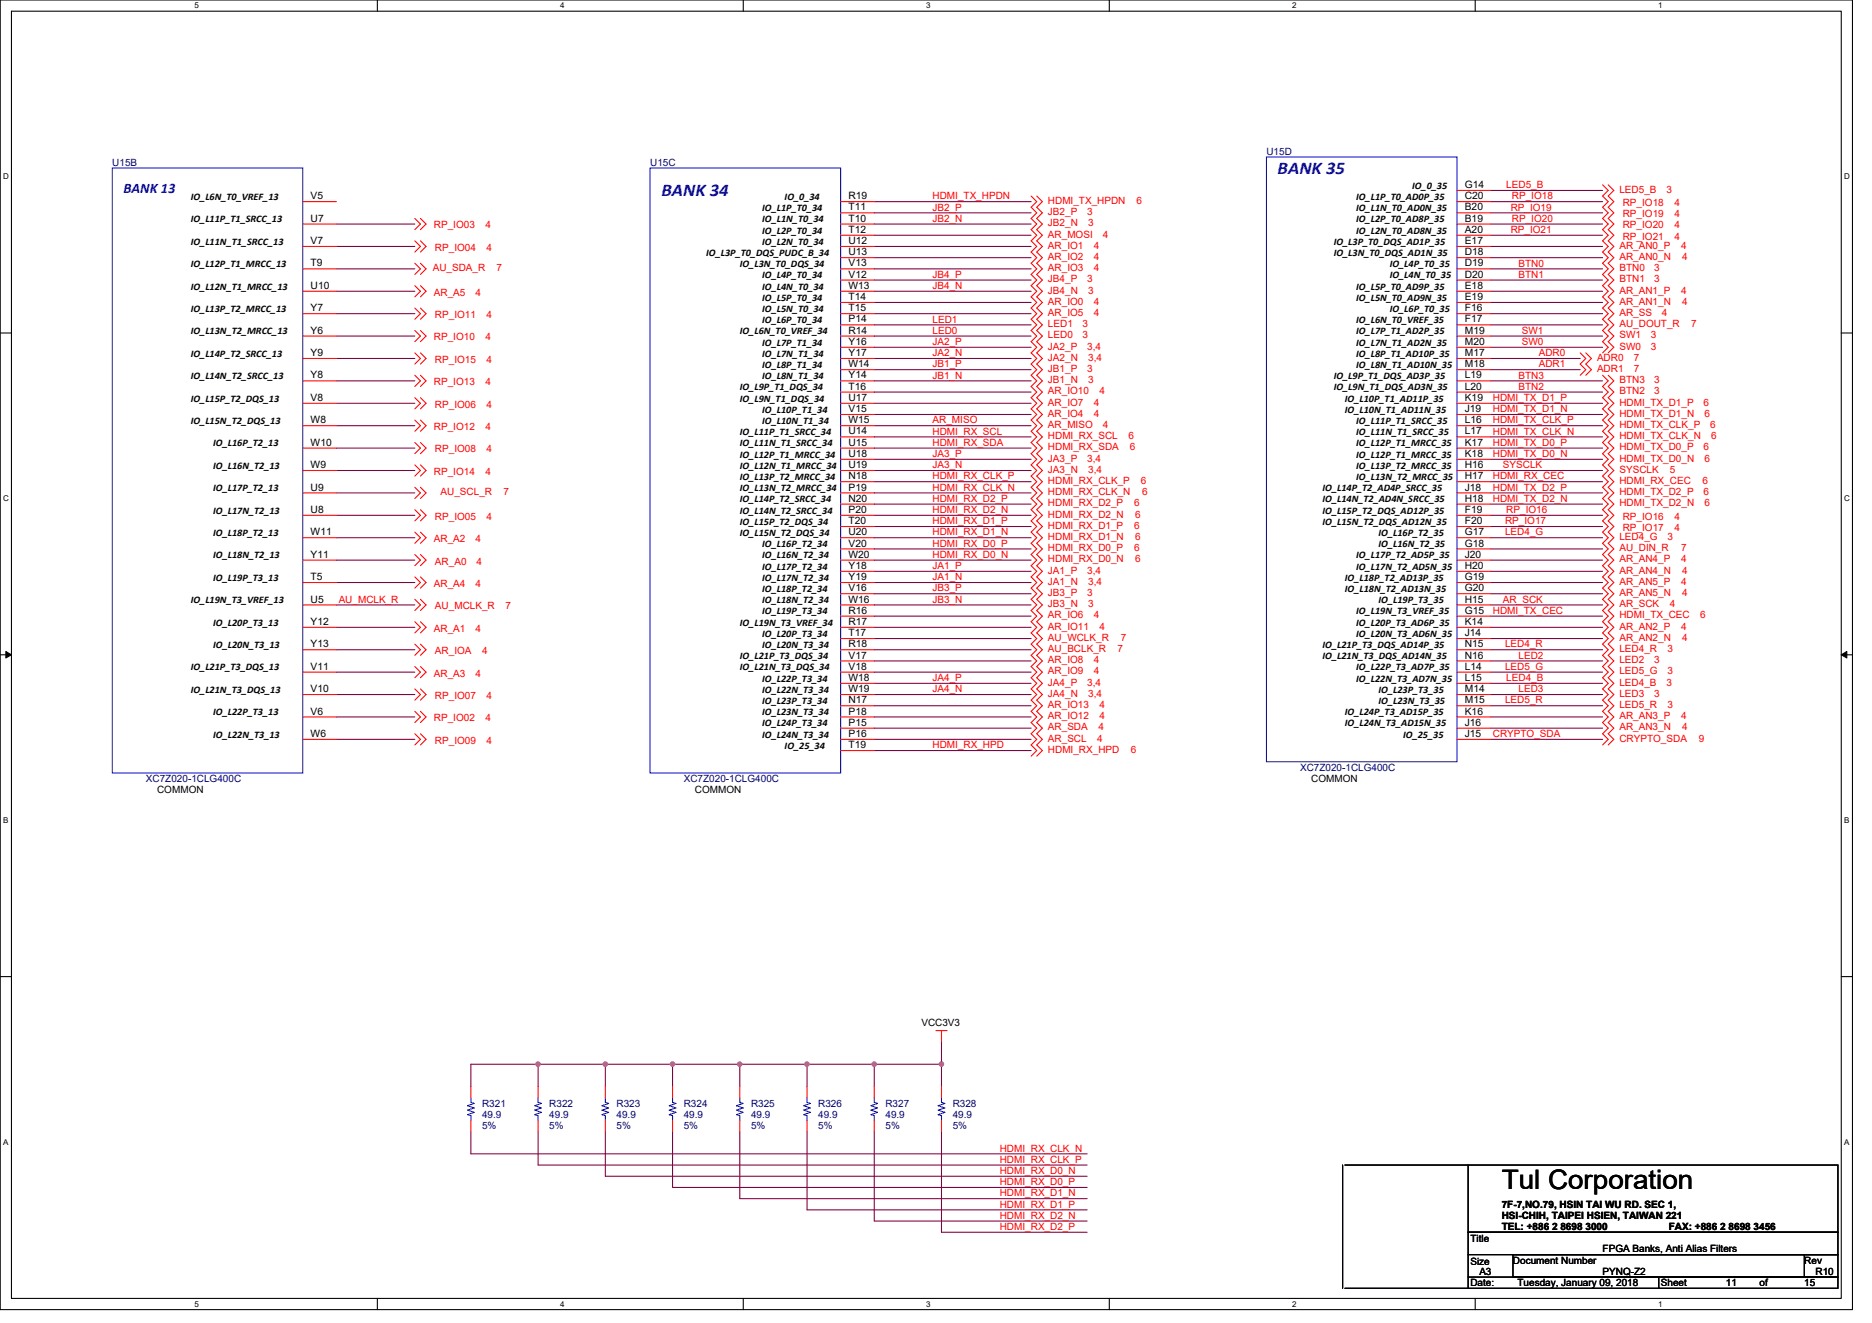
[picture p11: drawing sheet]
<svg xmlns="http://www.w3.org/2000/svg" width="297mm" height="210mm" viewBox="0 0 297 210" stroke-linecap="round" stroke-linejoin="round" font-family="sans-serif">
<defs><g id="words">
<text font-size="4.3" x="238.3" y="188.7">Tul Corporation</text>
<g font-size="2.8" fill="#00f">
<text x="202.7" y="27.6">BANK 35</text>
<text x="104.9" y="31.2">BANK 34</text>
</g>
<text font-size="2.3" fill="#00f" x="19.6" y="30.6">BANK 13</text>
<g font-size="1.6" fill="#000080">
<text x="17.8" y="26.3">U15B</text>
<text x="103.2" y="26.3">U15C</text>
<text x="201" y="24.5">U15D</text>
<text x="23.2" y="124.1">XC7Z020-1CLG400C</text>
<text x="108.5" y="124.1">XC7Z020-1CLG400C</text>
<text x="206.3" y="122.3">XC7Z020-1CLG400C</text>
<text x="76.5" y="175.7">R321</text>
<text x="76.5" y="177.4">49.9</text>
<text x="76.5" y="179.2">5%</text>
<text x="87.2" y="175.7">R322</text>
<text x="87.2" y="177.4">49.9</text>
<text x="87.2" y="179.2">5%</text>
<text x="97.8" y="175.7">R323</text>
<text x="97.8" y="177.4">49.9</text>
<text x="97.8" y="179.2">5%</text>
<text x="108.5" y="175.7">R324</text>
<text x="108.5" y="177.4">49.9</text>
<text x="108.5" y="179.2">5%</text>
<text x="119.2" y="175.7">R325</text>
<text x="119.2" y="177.4">49.9</text>
<text x="119.2" y="179.2">5%</text>
<text x="129.8" y="175.7">R326</text>
<text x="129.8" y="177.4">49.9</text>
<text x="129.8" y="179.2">5%</text>
<text x="140.5" y="175.7">R327</text>
<text x="140.5" y="177.4">49.9</text>
<text x="140.5" y="179.2">5%</text>
<text x="151.2" y="175.7">R328</text>
<text x="151.2" y="177.4">49.9</text>
<text x="151.2" y="179.2">5%</text>
</g>
<g font-size="1.6">
<text x="224.1" y="30">IO_0_35</text>
<text x="232.4" y="29.8">G14</text>
<text x="30.3" y="31.7">IO_L6N_T0_VREF_13</text>
<text x="30.3" y="35.3">IO_L11P_T1_SRCC_13</text>
<text x="49.3" y="31.6">V5</text>
<text x="49.3" y="35.2">U7</text>
<text x="120.9" y="33.5">IO_L1P_T0_34</text>
<text x="120.9" y="35.3">IO_L1N_T0_34</text>
<text x="124.5" y="31.7">IO_0_34</text>
<text x="134.6" y="31.6">R19</text>
<text x="134.6" y="33.4">T11</text>
<text x="134.6" y="35.2">T10</text>
<text x="215.2" y="31.7">IO_L1P_T0_AD0P_35</text>
<text x="215.2" y="33.5">IO_L1N_T0_AD0N_35</text>
<text x="215.2" y="35.3">IO_L2P_T0_AD8P_35</text>
<text x="232.4" y="31.6">C20</text>
<text x="232.4" y="33.4">B20</text>
<text x="232.4" y="35.2">B19</text>
<text x="30.3" y="38.8">IO_L11N_T1_SRCC_13</text>
<text x="49.3" y="38.7">V7</text>
<text x="112.1" y="40.6">IO_L3P_T0_DQS_PUDC_B_34</text>
<text x="120.9" y="37.1">IO_L2P_T0_34</text>
<text x="120.9" y="38.8">IO_L2N_T0_34</text>
<text x="134.6" y="37">T12</text>
<text x="134.6" y="38.7">U12</text>
<text x="134.6" y="40.5">U13</text>
<text x="211.6" y="38.8">IO_L3P_T0_DQS_AD1P_35</text>
<text x="211.6" y="40.6">IO_L3N_T0_DQS_AD1N_35</text>
<text x="215.2" y="37.1">IO_L2N_T0_AD8N_35</text>
<text x="232.4" y="37">A20</text>
<text x="232.4" y="38.7">E17</text>
<text x="232.4" y="40.5">D18</text>
<text x="30.3" y="42.4">IO_L12P_T1_MRCC_13</text>
<text x="30.3" y="46">IO_L12N_T1_MRCC_13</text>
<text x="49.3" y="42.3">T9</text>
<text x="49.3" y="45.8">U10</text>
<text x="117.4" y="42.4">IO_L3N_T0_DQS_34</text>
<text x="120.9" y="44.2">IO_L4P_T0_34</text>
<text x="120.9" y="46">IO_L4N_T0_34</text>
<text x="120.9" y="47.7">IO_L5P_T0_34</text>
<text x="134.6" y="42.3">V13</text>
<text x="134.6" y="44.1">V12</text>
<text x="134.6" y="45.8">W13</text>
<text x="134.6" y="47.6">T14</text>
<text x="215.2" y="46">IO_L5P_T0_AD9P_35</text>
<text x="215.2" y="47.7">IO_L5N_T0_AD9N_35</text>
<text x="220.5" y="42.4">IO_L4P_T0_35</text>
<text x="220.5" y="44.2">IO_L4N_T0_35</text>
<text x="232.4" y="42.3">D19</text>
<text x="232.4" y="44.1">D20</text>
<text x="232.4" y="45.8">E18</text>
<text x="232.4" y="47.6">E19</text>
<text x="30.3" y="49.5">IO_L13P_T2_MRCC_13</text>
<text x="30.3" y="53.1">IO_L13N_T2_MRCC_13</text>
<text x="49.3" y="49.4">Y7</text>
<text x="49.3" y="53">Y6</text>
<text x="117.4" y="53.1">IO_L6N_T0_VREF_34</text>
<text x="120.9" y="49.5">IO_L5N_T0_34</text>
<text x="120.9" y="51.3">IO_L6P_T0_34</text>
<text x="134.6" y="49.4">T15</text>
<text x="134.6" y="51.2">P14</text>
<text x="134.6" y="53">R14</text>
<text x="215.2" y="51.3">IO_L6N_T0_VREF_35</text>
<text x="215.2" y="53.1">IO_L7P_T1_AD2P_35</text>
<text x="220.5" y="49.5">IO_L6P_T0_35</text>
<text x="232.4" y="49.4">F16</text>
<text x="232.4" y="51.2">F17</text>
<text x="232.4" y="53">M19</text>
<text x="30.3" y="56.6">IO_L14P_T2_SRCC_13</text>
<text x="49.3" y="56.5">Y9</text>
<text x="120.9" y="54.8">IO_L7P_T1_34</text>
<text x="120.9" y="56.6">IO_L7N_T1_34</text>
<text x="120.9" y="58.4">IO_L8P_T1_34</text>
<text x="134.6" y="54.7">Y16</text>
<text x="134.6" y="56.5">Y17</text>
<text x="134.6" y="58.3">W14</text>
<text x="215.2" y="54.8">IO_L7N_T1_AD2N_35</text>
<text x="215.2" y="56.6">IO_L8P_T1_AD10P_35</text>
<text x="215.2" y="58.4">IO_L8N_T1_AD10N_35</text>
<text x="232.4" y="54.7">M20</text>
<text x="232.4" y="56.5">M17</text>
<text x="232.4" y="58.3">M18</text>
<text x="30.3" y="60.2">IO_L14N_T2_SRCC_13</text>
<text x="30.3" y="63.7">IO_L15P_T2_DQS_13</text>
<text x="49.3" y="60.1">Y8</text>
<text x="49.3" y="63.6">V8</text>
<text x="117.4" y="62">IO_L9P_T1_DQS_34</text>
<text x="117.4" y="63.7">IO_L9N_T1_DQS_34</text>
<text x="120.9" y="60.2">IO_L8N_T1_34</text>
<text x="120.9" y="65.5">IO_L10P_T1_34</text>
<text x="134.6" y="60.1">Y14</text>
<text x="134.6" y="61.8">T16</text>
<text x="134.6" y="63.6">U17</text>
<text x="134.6" y="65.4">V15</text>
<text x="211.6" y="60.2">IO_L9P_T1_DQS_AD3P_35</text>
<text x="211.6" y="62">IO_L9N_T1_DQS_AD3N_35</text>
<text x="213.4" y="63.7">IO_L10P_T1_AD11P_35</text>
<text x="213.4" y="65.5">IO_L10N_T1_AD11N_35</text>
<text x="232.4" y="60.1">L19</text>
<text x="232.4" y="61.8">L20</text>
<text x="232.4" y="63.6">K19</text>
<text x="232.4" y="65.4">J19</text>
<text x="30.3" y="67.3">IO_L15N_T2_DQS_13</text>
<text x="33.8" y="70.8">IO_L16P_T2_13</text>
<text x="49.3" y="67.2">W8</text>
<text x="49.3" y="70.7">W10</text>
<text x="117.4" y="69.1">IO_L11P_T1_SRCC_34</text>
<text x="117.4" y="70.8">IO_L11N_T1_SRCC_34</text>
<text x="120.9" y="67.3">IO_L10N_T1_34</text>
<text x="134.6" y="67.2">W15</text>
<text x="134.6" y="69">U14</text>
<text x="134.6" y="70.7">U15</text>
<text x="215.2" y="67.3">IO_L11P_T1_SRCC_35</text>
<text x="215.2" y="69.1">IO_L11N_T1_SRCC_35</text>
<text x="215.2" y="70.8">IO_L12P_T1_MRCC_35</text>
<text x="232.4" y="67.2">L16</text>
<text x="232.4" y="69">L17</text>
<text x="232.4" y="70.7">K17</text>
<text x="33.8" y="74.4">IO_L16N_T2_13</text>
<text x="33.8" y="78">IO_L17P_T2_13</text>
<text x="49.3" y="74.3">W9</text>
<text x="49.3" y="77.9">U9</text>
<text x="117.4" y="72.6">IO_L12P_T1_MRCC_34</text>
<text x="117.4" y="74.4">IO_L12N_T1_MRCC_34</text>
<text x="117.4" y="76.2">IO_L13P_T2_MRCC_34</text>
<text x="117.4" y="78">IO_L13N_T2_MRCC_34</text>
<text x="134.6" y="72.5">U18</text>
<text x="134.6" y="74.3">U19</text>
<text x="134.6" y="76.1">N18</text>
<text x="134.6" y="77.9">P19</text>
<text x="209.8" y="78">IO_L14P_T2_AD4P_SRCC_35</text>
<text x="215.2" y="72.6">IO_L12P_T1_MRCC_35</text>
<text x="215.2" y="74.4">IO_L13P_T2_MRCC_35</text>
<text x="215.2" y="76.2">IO_L13N_T2_MRCC_35</text>
<text x="232.4" y="72.5">K18</text>
<text x="232.4" y="74.3">H16</text>
<text x="232.4" y="76.1">H17</text>
<text x="232.4" y="77.9">J18</text>
<text x="33.8" y="81.5">IO_L17N_T2_13</text>
<text x="49.3" y="81.4">U8</text>
<text x="117.4" y="79.7">IO_L14P_T2_SRCC_34</text>
<text x="117.4" y="81.5">IO_L14N_T2_SRCC_34</text>
<text x="117.4" y="83.3">IO_L15P_T2_DQS_34</text>
<text x="134.6" y="79.6">N20</text>
<text x="134.6" y="81.4">P20</text>
<text x="134.6" y="83.2">T20</text>
<text x="209.8" y="79.7">IO_L14N_T2_AD4N_SRCC_35</text>
<text x="209.8" y="81.5">IO_L15P_T2_DQS_AD12P_35</text>
<text x="209.8" y="83.3">IO_L15N_T2_DQS_AD12N_35</text>
<text x="232.4" y="79.6">H18</text>
<text x="232.4" y="81.4">F19</text>
<text x="232.4" y="83.2">F20</text>
<text x="33.8" y="85.1">IO_L18P_T2_13</text>
<text x="33.8" y="88.6">IO_L18N_T2_13</text>
<text x="49.3" y="85">W11</text>
<text x="49.3" y="88.5">Y11</text>
<text x="117.4" y="85.1">IO_L15N_T2_DQS_34</text>
<text x="120.9" y="86.8">IO_L16P_T2_34</text>
<text x="120.9" y="88.6">IO_L16N_T2_34</text>
<text x="134.6" y="85">U20</text>
<text x="134.6" y="86.7">V20</text>
<text x="134.6" y="88.5">W20</text>
<text x="215.2" y="88.6">IO_L17P_T2_AD5P_35</text>
<text x="218.7" y="85.1">IO_L16P_T2_35</text>
<text x="218.7" y="86.8">IO_L16N_T2_35</text>
<text x="232.4" y="85">G17</text>
<text x="232.4" y="86.7">G18</text>
<text x="232.4" y="88.5">J20</text>
<text x="30.3" y="95.7">IO_L19N_T3_VREF_13</text>
<text x="33.8" y="92.2">IO_L19P_T3_13</text>
<text x="49.3" y="92.1">T5</text>
<text x="49.3" y="95.6">U5</text>
<text x="120.9" y="90.4">IO_L17P_T2_34</text>
<text x="120.9" y="92.2">IO_L17N_T2_34</text>
<text x="120.9" y="94">IO_L18P_T2_34</text>
<text x="120.9" y="95.7">IO_L18N_T2_34</text>
<text x="134.6" y="90.3">Y18</text>
<text x="134.6" y="92.1">Y19</text>
<text x="134.6" y="93.9">V16</text>
<text x="134.6" y="95.6">W16</text>
<text x="213.4" y="92.2">IO_L18P_T2_AD13P_35</text>
<text x="213.4" y="94">IO_L18N_T2_AD13N_35</text>
<text x="215.2" y="90.4">IO_L17N_T2_AD5N_35</text>
<text x="218.7" y="95.7">IO_L19P_T3_35</text>
<text x="232.4" y="90.3">H20</text>
<text x="232.4" y="92.1">G19</text>
<text x="232.4" y="93.9">G20</text>
<text x="232.4" y="95.6">H15</text>
<text x="33.8" y="99.3">IO_L20P_T3_13</text>
<text x="49.3" y="99.2">Y12</text>
<text x="117.4" y="99.3">IO_L19N_T3_VREF_34</text>
<text x="120.9" y="97.5">IO_L19P_T3_34</text>
<text x="120.9" y="101.1">IO_L20P_T3_34</text>
<text x="134.6" y="97.4">R16</text>
<text x="134.6" y="99.2">R17</text>
<text x="134.6" y="101">T17</text>
<text x="215.2" y="97.5">IO_L19N_T3_VREF_35</text>
<text x="215.2" y="99.3">IO_L20P_T3_AD6P_35</text>
<text x="215.2" y="101.1">IO_L20N_T3_AD6N_35</text>
<text x="232.4" y="97.4">G15</text>
<text x="232.4" y="99.2">K14</text>
<text x="232.4" y="101">J14</text>
<text x="30.3" y="106.4">IO_L21P_T3_DQS_13</text>
<text x="33.8" y="102.8">IO_L20N_T3_13</text>
<text x="49.3" y="102.7">Y13</text>
<text x="49.3" y="106.3">V11</text>
<text x="117.4" y="104.6">IO_L21P_T3_DQS_34</text>
<text x="117.4" y="106.4">IO_L21N_T3_DQS_34</text>
<text x="120.9" y="102.8">IO_L20N_T3_34</text>
<text x="134.6" y="102.7">R18</text>
<text x="134.6" y="104.5">V17</text>
<text x="134.6" y="106.3">V18</text>
<text x="209.8" y="102.8">IO_L21P_T3_DQS_AD14P_35</text>
<text x="209.8" y="104.6">IO_L21N_T3_DQS_AD14N_35</text>
<text x="215.2" y="106.4">IO_L22P_T3_AD7P_35</text>
<text x="232.4" y="102.7">N15</text>
<text x="232.4" y="104.5">N16</text>
<text x="232.4" y="106.3">L14</text>
<text x="30.3" y="110">IO_L21N_T3_DQS_13</text>
<text x="33.8" y="113.5">IO_L22P_T3_13</text>
<text x="49.3" y="109.9">V10</text>
<text x="49.3" y="113.4">V6</text>
<text x="120.9" y="108.2">IO_L22P_T3_34</text>
<text x="120.9" y="110">IO_L22N_T3_34</text>
<text x="120.9" y="111.7">IO_L23P_T3_34</text>
<text x="120.9" y="113.5">IO_L23N_T3_34</text>
<text x="134.6" y="108.1">W18</text>
<text x="134.6" y="109.9">W19</text>
<text x="134.6" y="111.6">N17</text>
<text x="134.6" y="113.4">P18</text>
<text x="213.4" y="113.5">IO_L24P_T3_AD15P_35</text>
<text x="215.2" y="108.2">IO_L22N_T3_AD7N_35</text>
<text x="218.7" y="110">IO_L23P_T3_35</text>
<text x="218.7" y="111.7">IO_L23N_T3_35</text>
<text x="232.4" y="108.1">L15</text>
<text x="232.4" y="109.9">M14</text>
<text x="232.4" y="111.6">M15</text>
<text x="232.4" y="113.4">K16</text>
<text x="33.8" y="117.1">IO_L22N_T3_13</text>
<text x="49.3" y="117">W6</text>
<text x="120.9" y="115.3">IO_L24P_T3_34</text>
<text x="120.9" y="117.1">IO_L24N_T3_34</text>
<text x="124.5" y="118.9">IO_25_34</text>
<text x="134.6" y="115.2">P15</text>
<text x="134.6" y="117">P16</text>
<text x="134.6" y="118.7">T19</text>
<text x="213.4" y="115.3">IO_L24N_T3_AD15N_35</text>
<text x="222.6" y="117.1">IO_25_35</text>
<text x="232.4" y="115.2">J16</text>
<text x="232.4" y="117">J15</text>
<text x="24.9" y="125.9">COMMON</text>
<text x="110.3" y="125.9">COMMON</text>
<text x="208.1" y="124.1">COMMON</text>
<text x="146.2" y="162.9">VCC3V3</text>
<text x="238.3" y="191.7">7F-7,NO.79, HSIN TAI WU RD. SEC 1,</text>
<text x="233.3" y="197.2">Title</text>
<text x="238.3" y="193.5">HSI-CHIH, TAIPEI HSIEN, TAIWAN 221</text>
<text x="238.3" y="195.3">TEL: +886 2 8698 3000</text>
<text x="264.8" y="195.3">FAX: +886 2 8698 3456</text>
<text x="233.3" y="200.7">Size</text>
<text x="234.7" y="202.3">A3</text>
<text x="240.1" y="200.6">Document Number</text>
<text x="254.3" y="202.3">PYNQ-Z2</text>
<text x="254.3" y="198.8">FPGA Banks, Anti Alias Filters</text>
<text x="286.3" y="200.6">Rev</text>
<text x="288.1" y="202.3">R10</text>
<text x="233.3" y="204.1">Date:</text>
<text x="240.8" y="204.1">Tuesday, January 09, 2018</text>
<text x="263.5" y="204.1">Sheet</text>
<text x="273.9" y="204.1">11</text>
<text x="279.2" y="204.1">of</text>
<text x="286.3" y="204.1">15</text>
</g>
<g font-size="1.6" fill="#f00">
<text x="239" y="29.9">LED5_B</text>
<text x="148" y="31.6">HDMI_TX_HPDN</text>
<text x="148" y="33.4">JB2_P</text>
<text x="148" y="35.2">JB2_N</text>
<text x="166.3" y="32.4">HDMI_TX_HPDN</text>
<text x="166.3" y="34.1">JB2_P</text>
<text x="166.3" y="35.9">JB2_N</text>
<text x="172.5" y="34.1">3</text>
<text x="172.7" y="35.9">3</text>
<text x="180.3" y="32.4">6</text>
<text x="239.7" y="33.4">RP_IO19</text>
<text x="239.9" y="31.6">RP_IO18</text>
<text x="239.9" y="35.2">RP_IO20</text>
<text x="257" y="30.6">LED5_B</text>
<text x="257.5" y="32.7">RP_IO18</text>
<text x="257.5" y="34.5">RP_IO19</text>
<text x="264.4" y="30.6">3</text>
<text x="265.7" y="32.7">4</text>
<text x="265.7" y="34.5">4</text>
<text x="68.9" y="36.3">RP_IO03</text>
<text x="69" y="39.8">RP_IO04</text>
<text x="77" y="36.3">4</text>
<text x="77.2" y="39.8">4</text>
<text x="166.3" y="37.7">AR_MOSI</text>
<text x="166.3" y="39.5">AR_IO1</text>
<text x="166.3" y="41.3">AR_IO2</text>
<text x="173.6" y="39.5">4</text>
<text x="173.6" y="41.3">4</text>
<text x="175" y="37.7">4</text>
<text x="239.7" y="37">RP_IO21</text>
<text x="257" y="39.5">AR_AN0_P</text>
<text x="257" y="41.3">AR_AN0_N</text>
<text x="257.5" y="36.3">RP_IO20</text>
<text x="257.5" y="38">RP_IO21</text>
<text x="265.7" y="36.3">4</text>
<text x="265.7" y="38">4</text>
<text x="266.7" y="39.5">4</text>
<text x="266.9" y="41.3">4</text>
<text x="68.7" y="43">AU_SDA_R</text>
<text x="68.9" y="46.9">AR_A5</text>
<text x="75.4" y="46.9">4</text>
<text x="78.8" y="43">7</text>
<text x="148" y="44.1">JB4_P</text>
<text x="148" y="45.9">JB4_N</text>
<text x="166.3" y="43">AR_IO3</text>
<text x="166.3" y="44.8">JB4_P</text>
<text x="166.3" y="46.6">JB4_N</text>
<text x="172.5" y="44.8">3</text>
<text x="172.7" y="46.6">3</text>
<text x="173.6" y="43">4</text>
<text x="241" y="42.3">BTN0</text>
<text x="241" y="44.1">BTN1</text>
<text x="257" y="43">BTN0</text>
<text x="257" y="44.8">BTN1</text>
<text x="257" y="46.6">AR_AN1_P</text>
<text x="262.5" y="43">3</text>
<text x="262.5" y="44.8">3</text>
<text x="266.7" y="46.6">4</text>
<text x="69" y="50.5">RP_IO11</text>
<text x="77.2" y="50.5">4</text>
<text x="148" y="51.2">LED1</text>
<text x="148" y="53">LED0</text>
<text x="166.3" y="48.4">AR_IO0</text>
<text x="166.3" y="50.1">AR_IO5</text>
<text x="166.3" y="51.9">LED1</text>
<text x="166.3" y="53.7">LED0</text>
<text x="171.8" y="51.9">3</text>
<text x="171.8" y="53.7">3</text>
<text x="173.6" y="48.4">4</text>
<text x="173.6" y="50.1">4</text>
<text x="241.5" y="53">SW1</text>
<text x="257" y="48.4">AR_AN1_N</text>
<text x="257" y="50.1">AR_SS</text>
<text x="257" y="51.9">AU_DOUT_R</text>
<text x="257" y="53.7">SW1</text>
<text x="261.9" y="53.7">3</text>
<text x="263.7" y="50.1">4</text>
<text x="266.9" y="48.4">4</text>
<text x="268.3" y="51.9">7</text>
<text x="68.9" y="54">RP_IO10</text>
<text x="69" y="57.6">RP_IO15</text>
<text x="77" y="54">4</text>
<text x="77.2" y="57.6">4</text>
<text x="148" y="54.8">JA2_P</text>
<text x="148" y="56.5">JA2_N</text>
<text x="148" y="58.3">JB1_P</text>
<text x="166.3" y="55.5">JA2_P</text>
<text x="166.3" y="57.3">JA2_N</text>
<text x="166.3" y="59">JB1_P</text>
<text x="172.5" y="55.5">3,4</text>
<text x="172.5" y="59">3</text>
<text x="172.7" y="57.3">3,4</text>
<text x="241.5" y="54.8">SW0</text>
<text x="244.2" y="56.5">ADR0</text>
<text x="244.2" y="58.3">ADR1</text>
<text x="253.4" y="57.3">ADR0</text>
<text x="253.4" y="59">ADR1</text>
<text x="257" y="55.5">SW0</text>
<text x="259.3" y="57.3">7</text>
<text x="259.3" y="59">7</text>
<text x="261.9" y="55.5">3</text>
<text x="68.9" y="61.2">RP_IO13</text>
<text x="69" y="64.7">RP_IO06</text>
<text x="77" y="61.2">4</text>
<text x="77.2" y="64.7">4</text>
<text x="148" y="60.1">JB1_N</text>
<text x="166.3" y="60.8">JB1_N</text>
<text x="166.3" y="62.6">AR_IO10</text>
<text x="166.3" y="64.4">AR_IO7</text>
<text x="172.7" y="60.8">3</text>
<text x="173.6" y="64.4">4</text>
<text x="174.5" y="62.6">4</text>
<text x="236.9" y="63.6">HDMI_TX_D1_P</text>
<text x="236.9" y="65.4">HDMI_TX_D1_N</text>
<text x="241" y="60.1">BTN3</text>
<text x="241" y="61.9">BTN2</text>
<text x="257" y="60.8">BTN3</text>
<text x="257" y="62.6">BTN2</text>
<text x="257" y="64.4">HDMI_TX_D1_P</text>
<text x="262.5" y="60.8">3</text>
<text x="262.5" y="62.6">3</text>
<text x="270.3" y="64.4">6</text>
<text x="68.9" y="68.3">RP_IO12</text>
<text x="69" y="71.8">RP_IO08</text>
<text x="77" y="68.3">4</text>
<text x="77.2" y="71.8">4</text>
<text x="148" y="67.2">AR_MISO</text>
<text x="148" y="69">HDMI_RX_SCL</text>
<text x="148" y="70.8">HDMI_RX_SDA</text>
<text x="166.3" y="66.1">AR_IO4</text>
<text x="166.3" y="67.9">AR_MISO</text>
<text x="166.3" y="69.7">HDMI_RX_SCL</text>
<text x="166.3" y="71.5">HDMI_RX_SDA</text>
<text x="173.6" y="66.1">4</text>
<text x="175" y="67.9">4</text>
<text x="179.1" y="69.7">6</text>
<text x="179.3" y="71.5">6</text>
<text x="236.9" y="67.2">HDMI_TX_CLK_P</text>
<text x="236.9" y="69">HDMI_TX_CLK_N</text>
<text x="236.9" y="70.8">HDMI_TX_D0_P</text>
<text x="257" y="66.1">HDMI_TX_D1_N</text>
<text x="257" y="67.9">HDMI_TX_CLK_P</text>
<text x="257" y="69.7">HDMI_TX_CLK_N</text>
<text x="257" y="71.5">HDMI_TX_D0_P</text>
<text x="270.3" y="71.5">6</text>
<text x="270.5" y="66.1">6</text>
<text x="271.4" y="67.9">6</text>
<text x="271.5" y="69.7">6</text>
<text x="68.9" y="75.4">RP_IO14</text>
<text x="77" y="75.4">4</text>
<text x="148" y="72.5">JA3_P</text>
<text x="148" y="74.3">JA3_N</text>
<text x="148" y="76.1">HDMI_RX_CLK_P</text>
<text x="148" y="77.9">HDMI_RX_CLK_N</text>
<text x="166.3" y="73.3">JA3_P</text>
<text x="166.3" y="75">JA3_N</text>
<text x="166.3" y="76.8">HDMI_RX_CLK_P</text>
<text x="172.5" y="73.3">3,4</text>
<text x="172.7" y="75">3,4</text>
<text x="181" y="76.8">6</text>
<text x="236.9" y="72.5">HDMI_TX_D0_N</text>
<text x="236.9" y="76.1">HDMI_RX_CEC</text>
<text x="236.9" y="77.9">HDMI_TX_D2_P</text>
<text x="238.5" y="74.3">SYSCLK</text>
<text x="257" y="73.3">HDMI_TX_D0_N</text>
<text x="257" y="75">SYSCLK</text>
<text x="257" y="76.8">HDMI_RX_CEC</text>
<text x="265" y="75">5</text>
<text x="270.1" y="76.8">6</text>
<text x="270.5" y="73.3">6</text>
<text x="69" y="82.5">RP_IO05</text>
<text x="69.9" y="78.6">AU_SCL_R</text>
<text x="77.2" y="82.5">4</text>
<text x="79.9" y="78.6">7</text>
<text x="148" y="79.7">HDMI_RX_D2_P</text>
<text x="148" y="81.4">HDMI_RX_D2_N</text>
<text x="148" y="83.2">HDMI_RX_D1_P</text>
<text x="166.3" y="78.6">HDMI_RX_CLK_N</text>
<text x="166.3" y="80.4">HDMI_RX_D2_P</text>
<text x="166.3" y="82.1">HDMI_RX_D2_N</text>
<text x="166.3" y="83.9">HDMI_RX_D1_P</text>
<text x="180" y="80.4">6</text>
<text x="180" y="83.9">6</text>
<text x="180.1" y="82.1">6</text>
<text x="181.2" y="78.6">6</text>
<text x="236.9" y="79.7">HDMI_TX_D2_N</text>
<text x="238.8" y="83.2">RP_IO17</text>
<text x="239" y="81.4">RP_IO16</text>
<text x="257" y="78.6">HDMI_TX_D2_P</text>
<text x="257" y="80.4">HDMI_TX_D2_N</text>
<text x="257.5" y="82.5">RP_IO16</text>
<text x="265.7" y="82.5">4</text>
<text x="270.3" y="78.6">6</text>
<text x="270.5" y="80.4">6</text>
<text x="68.9" y="86">AR_A2</text>
<text x="69" y="89.6">AR_A0</text>
<text x="75.4" y="86">4</text>
<text x="75.6" y="89.6">4</text>
<text x="148" y="85">HDMI_RX_D1_N</text>
<text x="148" y="86.8">HDMI_RX_D0_P</text>
<text x="148" y="88.5">HDMI_RX_D0_N</text>
<text x="166.3" y="85.7">HDMI_RX_D1_N</text>
<text x="166.3" y="87.5">HDMI_RX_D0_P</text>
<text x="166.3" y="89.3">HDMI_RX_D0_N</text>
<text x="180" y="87.5">6</text>
<text x="180.1" y="85.7">6</text>
<text x="180.1" y="89.3">6</text>
<text x="238.8" y="85">LED4_G</text>
<text x="257" y="85.7">LED4_G</text>
<text x="257" y="87.5">AU_DIN_R</text>
<text x="257" y="89.3">AR_AN4_P</text>
<text x="257.5" y="84.3">RP_IO17</text>
<text x="264.6" y="85.7">3</text>
<text x="265.7" y="84.3">4</text>
<text x="266.7" y="87.5">7</text>
<text x="266.7" y="89.3">4</text>
<text x="53.7" y="95.7">AU_MCLK_R</text>
<text x="68.9" y="93.2">AR_A4</text>
<text x="75.4" y="93.2">4</text>
<text x="148" y="90.3">JA1_P</text>
<text x="148" y="92.1">JA1_N</text>
<text x="148" y="93.9">JB3_P</text>
<text x="148" y="95.7">JB3_N</text>
<text x="166.3" y="91">JA1_P</text>
<text x="166.3" y="92.8">JA1_N</text>
<text x="166.3" y="94.6">JB3_P</text>
<text x="172.5" y="91">3,4</text>
<text x="172.5" y="94.6">3</text>
<text x="172.7" y="92.8">3,4</text>
<text x="238.5" y="95.7">AR_SCK</text>
<text x="257" y="91">AR_AN4_N</text>
<text x="257" y="92.8">AR_AN5_P</text>
<text x="257" y="94.6">AR_AN5_N</text>
<text x="266.7" y="92.8">4</text>
<text x="266.9" y="91">4</text>
<text x="266.9" y="94.6">4</text>
<text x="68.9" y="100.3">AR_A1</text>
<text x="69" y="96.7">AU_MCLK_R</text>
<text x="75.4" y="100.3">4</text>
<text x="80.2" y="96.7">7</text>
<text x="166.3" y="96.4">JB3_N</text>
<text x="166.3" y="98.1">AR_IO6</text>
<text x="166.3" y="99.9">AR_IO11</text>
<text x="166.3" y="101.7">AU_WCLK_R</text>
<text x="172.7" y="96.4">3</text>
<text x="173.6" y="98.1">4</text>
<text x="174.5" y="99.9">4</text>
<text x="177.8" y="101.7">7</text>
<text x="236.9" y="97.4">HDMI_TX_CEC</text>
<text x="257" y="96.4">AR_SCK</text>
<text x="257" y="98.1">HDMI_TX_CEC</text>
<text x="257" y="99.9">AR_AN2_P</text>
<text x="257" y="101.7">AR_AN2_N</text>
<text x="265" y="96.4">4</text>
<text x="266.7" y="99.9">4</text>
<text x="266.9" y="101.7">4</text>
<text x="269.8" y="98.1">6</text>
<text x="68.9" y="107.4">AR_A3</text>
<text x="69" y="103.8">AR_IOA</text>
<text x="75.4" y="107.4">4</text>
<text x="76.5" y="103.8">4</text>
<text x="166.3" y="103.5">AU_BCLK_R</text>
<text x="166.3" y="105.3">AR_IO8</text>
<text x="166.3" y="107">AR_IO9</text>
<text x="173.6" y="105.3">4</text>
<text x="173.6" y="107">4</text>
<text x="177.3" y="103.5">7</text>
<text x="238.8" y="102.8">LED4_R</text>
<text x="238.8" y="106.3">LED5_G</text>
<text x="241" y="104.5">LED2</text>
<text x="257" y="103.5">LED4_R</text>
<text x="257" y="105.3">LED2</text>
<text x="257" y="107">LED5_G</text>
<text x="262.5" y="105.3">3</text>
<text x="264.6" y="103.5">3</text>
<text x="264.6" y="107">3</text>
<text x="69" y="110.9">RP_IO07</text>
<text x="77.2" y="110.9">4</text>
<text x="148" y="108.1">JA4_P</text>
<text x="148" y="109.9">JA4_N</text>
<text x="166.3" y="108.8">JA4_P</text>
<text x="166.3" y="110.6">JA4_N</text>
<text x="166.3" y="112.4">AR_IO13</text>
<text x="172.5" y="108.8">3,4</text>
<text x="172.7" y="110.6">3,4</text>
<text x="174.5" y="112.4">4</text>
<text x="238.8" y="111.7">LED5_R</text>
<text x="239" y="108.1">LED4_B</text>
<text x="241" y="109.9">LED3</text>
<text x="257" y="108.8">LED4_B</text>
<text x="257" y="110.6">LED3</text>
<text x="257" y="112.4">LED5_R</text>
<text x="262.5" y="110.6">3</text>
<text x="264.4" y="108.8">3</text>
<text x="264.6" y="112.4">3</text>
<text x="68.9" y="114.5">RP_IO02</text>
<text x="69" y="118">RP_IO09</text>
<text x="77" y="114.5">4</text>
<text x="77.2" y="118">4</text>
<text x="148" y="118.8">HDMI_RX_HPD</text>
<text x="166.3" y="114.2">AR_IO12</text>
<text x="166.3" y="115.9">AR_SDA</text>
<text x="166.3" y="117.7">AR_SCL</text>
<text x="166.3" y="119.5">HDMI_RX_HPD</text>
<text x="174.1" y="117.7">4</text>
<text x="174.3" y="115.9">4</text>
<text x="174.5" y="114.2">4</text>
<text x="179.4" y="119.5">6</text>
<text x="236.9" y="117">CRYPTO_SDA</text>
<text x="257" y="114.2">AR_AN3_P</text>
<text x="257" y="115.9">AR_AN3_N</text>
<text x="257" y="117.7">CRYPTO_SDA</text>
<text x="266.7" y="114.2">4</text>
<text x="266.9" y="115.9">4</text>
<text x="269.6" y="117.7">9</text>
<text x="158.6" y="182.8">HDMI_RX_CLK_N</text>
<text x="158.6" y="184.6">HDMI_RX_CLK_P</text>
<text x="158.6" y="186.3">HDMI_RX_D0_N</text>
<text x="158.6" y="188.1">HDMI_RX_D0_P</text>
<text x="158.6" y="189.9">HDMI_RX_D1_N</text>
<text x="158.6" y="191.7">HDMI_RX_D1_P</text>
<text x="158.6" y="193.4">HDMI_RX_D2_N</text>
<text x="158.6" y="195.2">HDMI_RX_D2_P</text>
</g>
<g font-size="1.3">
<text x="30.8" y="1.3">5</text>
<text x="88.9" y="1.3">4</text>
<text x="147" y="1.3">3</text>
<text x="205" y="1.3">2</text>
<text x="263.1" y="1.3">1</text>
<text x=".5" y="28.4">D</text>
<text x="292.6" y="28.4">D</text>
<text x=".5" y="79.5">C</text>
<text x="292.6" y="79.5">C</text>
<text x=".5" y="130.6">B</text>
<text x="292.6" y="130.6">B</text>
<text x=".5" y="181.7">A</text>
<text x="292.6" y="181.7">A</text>
<text x="30.8" y="207.4">5</text>
<text x="88.9" y="207.4">4</text>
<text x="147" y="207.4">3</text>
<text x="205" y="207.4">2</text>
<text x="263.1" y="207.4">1</text>
</g>
</g></defs>
<path d="M0 0h293.9v207.9h-293.9zM1.8 1.8h290.4v204.3h-290.4z" fill="none" stroke="#000" stroke-width=".17"/>
<g fill="#fff">
<path d="M30.8 .2h.7v1.4h-.7z"/>
<path d="M30.8 206.3h.7v1.4h-.7z"/>
</g>
<path d="M59.9 0v1.8M59.9 206.1v1.8" fill="none" stroke="#000" stroke-width=".17"/>
<g fill="#fff">
<path d="M88.9 .2h.7v1.4h-.7z"/>
<path d="M88.9 206.3h.7v1.4h-.7z"/>
</g>
<path d="M117.9 0v1.8M117.9 206.1v1.8" fill="none" stroke="#000" stroke-width=".17"/>
<g fill="#fff">
<path d="M147 .2h.7v1.4h-.7z"/>
<path d="M147 206.3h.7v1.4h-.7z"/>
</g>
<path d="M176 0v1.8M176 206.1v1.8" fill="none" stroke="#000" stroke-width=".17"/>
<g fill="#fff">
<path d="M205 .2h.7v1.4h-.7z"/>
<path d="M205 206.3h.7v1.4h-.7z"/>
</g>
<path d="M234.1 0v1.8M234.1 206.1v1.8" fill="none" stroke="#000" stroke-width=".17"/>
<g fill="#fff">
<path d="M263.1 .2h.7v1.4h-.7z"/>
<path d="M263.1 206.3h.7v1.4h-.7z"/>
<path d="M.5 27.3h.9v1.4h-.9z"/>
<path d="M292.6 27.3h.9v1.4h-.9z"/>
<path d="M.5 78.4h.9v1.4h-.9z"/>
<path d="M292.6 78.4h.9v1.4h-.9z"/>
</g>
<path d="M0 52.9h1.8M292.2 52.9h1.7" fill="none" stroke="#000" stroke-width=".17"/>
<g fill="#fff">
<path d="M.5 129.5h.8v1.4h-.8z"/>
<path d="M292.6 129.5h.9v1.4h-.9z"/>
</g>
<path d="M0 103.9h1.8M292.2 103.9h1.7" fill="none" stroke="#000" stroke-width=".17"/>
<path d="M.9 103.4l.9 .5-.9 .5zM292.2 103.9l.8-.5v1z" fill="#000" stroke="#000" stroke-width=".16"/>
<g fill="#fff">
<path d="M.5 180.5h.8v1.4h-.8z"/>
<path d="M292.6 180.5h.9v1.4h-.9z"/>
</g>
<path d="M0 155h1.8M292.2 155h1.7M213 184.9v19.6M213.4 184.9h19.6M233 184.9h58.6v10.7h-58.6zM233 195.6h58.6v3.5h-58.6zM233 199.1v3.6M240.1 199.1h51.5v3.6h-51.5zM286.3 199.1v3.6M213.4 204.5h19.6M233 202.7h30.2v1.8h-30.2zM263.2 202.7h28.4v1.8h-28.4z" fill="none" stroke="#000" stroke-width=".17"/>
<g fill="none" stroke="#800040" stroke-width=".17">
<path d="M53.4 35.6h12.4M53.4 39.1h12.4M138.7 32h24.9M138.7 33.8h24.9M138.7 35.6h24.9M138.7 37.3h24.9M138.7 39.1h24.9M236.5 30.2h17.8M236.5 32h17.8M236.5 33.8h17.8M236.5 35.6h17.8M236.5 37.3h17.8"/>
<path d="M236.5 39.1h17.8M53.4 42.7h12.4M53.4 46.2h12.4M53.4 49.8h12.4M53.4 53.3h12.4M53.4 56.9h12.4M138.7 40.9h24.9M138.7 42.7h24.9M138.7 44.4h24.9M138.7 46.2h24.9M138.7 48h24.9M138.7 49.8h24.9"/>
<path d="M138.7 51.6h24.9M138.7 53.3h24.9M138.7 55.1h24.9M138.7 56.9h24.9M138.7 58.7h24.9M236.5 56.9h14.2M236.5 58.7h14.2M236.5 40.9h17.8M236.5 42.7h17.8M236.5 44.4h17.8M236.5 46.2h17.8M236.5 48h17.8"/>
<path d="M236.5 49.8h17.8M236.5 51.6h17.8M236.5 53.3h17.8M236.5 55.1h17.8M53.4 78.2h12.4M53.4 60.5h12.4M53.4 64h12.4M53.4 67.6h12.4M53.4 71.1h12.4M53.4 74.7h12.4M138.7 60.5h24.9M138.7 62.2h24.9"/>
<path d="M138.7 64h24.9M138.7 65.8h24.9M138.7 67.6h24.9M138.7 69.3h24.9M138.7 71.1h24.9M138.7 72.9h24.9M138.7 74.7h24.9M138.7 76.5h24.9M138.7 78.2h24.9M236.5 60.5h17.8M236.5 62.2h17.8M236.5 64h17.8"/>
<path d="M236.5 65.8h17.8M236.5 67.6h17.8M236.5 69.3h17.8M236.5 71.1h17.8M236.5 72.9h17.8M236.5 74.7h17.8M236.5 76.5h17.8M236.5 78.2h17.8M53.4 81.8h12.4M53.4 85.3h12.4M53.4 88.9h12.4M53.4 92.5h12.4"/>
<path d="M53.4 96h12.4M53.4 99.6h12.4M138.7 80h24.9M138.7 81.8h24.9M138.7 83.6h24.9M138.7 85.3h24.9M138.7 87.1h24.9M138.7 88.9h24.9M138.7 90.7h24.9M138.7 92.5h24.9M138.7 94.2h24.9M138.7 96h24.9"/>
<path d="M138.7 97.8h24.9M138.7 99.6h24.9M236.5 80h17.8M236.5 81.8h17.8M236.5 83.6h17.8M236.5 85.3h17.8M236.5 87.1h17.8M236.5 88.9h17.8M236.5 90.7h17.8M236.5 92.5h17.8M236.5 94.2h17.8M236.5 96h17.8"/>
<path d="M236.5 97.8h17.8M236.5 99.6h17.8M53.4 103.1h12.4M53.4 106.7h12.4M53.4 110.2h12.4M53.4 113.8h12.4M53.4 117.3h12.4M138.7 101.3h24.9M138.7 103.1h24.9M138.7 104.9h24.9M138.7 106.7h24.9M138.7 108.5h24.9"/>
<path d="M138.7 110.2h24.9M138.7 112h24.9M138.7 113.8h24.9M138.7 115.6h24.9M138.7 117.3h24.9M138.7 119.1h24.9M236.5 101.3h17.8M236.5 103.1h17.8M236.5 104.9h17.8M236.5 106.7h17.8M236.5 108.5h17.8M236.5 110.2h17.8"/>
<path d="M236.5 112h17.8M236.5 113.8h17.8M236.5 115.6h17.8M236.5 117.3h17.8M74.7 179.6v3.5h97.8M85.4 168.9h-10.7v3.6M85.4 168.9h10.7M85.4 168.9v3.6M85.4 179.6v5.3h87.1M96.1 168.9h10.6M96.1 168.9v3.6M96.1 179.6v7.1h76.4"/>
<path d="M106.7 168.9h10.7M106.7 168.9v3.6M106.7 179.6v8.9h65.8M117.4 168.9h10.7M117.4 168.9v3.6M117.4 179.6v10.6h55.1M128.1 168.9h10.6M128.1 168.9v3.6M128.1 179.6v12.4h44.4M138.7 168.9v3.6M138.7 179.6v14.2h33.8M138.7 168.9h10.7"/>
<path d="M149.4 165.4v7.1M149.4 179.6v16h23.1"/>
</g>
<g fill="#f0f" stroke="#f0f" stroke-width=".17">
<circle cx="85.4" cy="168.9" r=".35"/>
<circle cx="117.4" cy="168.9" r=".35"/>
<circle cx="106.7" cy="168.9" r=".35"/>
<circle cx="128" cy="168.9" r=".35"/>
<circle cx="149.4" cy="168.9" r=".35"/>
<circle cx="138.7" cy="168.9" r=".35"/>
<circle cx="96" cy="168.9" r=".35"/>
</g>
<g fill="none" stroke="#f00" stroke-width=".17">
<path d="M48 32h5.4M48 35.6h5.4M48 39.1h5.4M65.8 34.7l.9 .9-.9 .8M65.8 38.2l.9 .9-.9 .9M66.7 34.7l.9 .9-.9 .8M66.7 38.2l.9 .9-.9 .9M133.4 32h5.3M133.4 33.8h5.3M133.4 35.6h5.3M133.4 37.3h5.3M133.4 39.1h5.3"/>
<path d="M163.6 31.1l.9 .9-.9 .9 .9 .9-.9 .9 .9 .9-.9 .8 .9 .9-.9 .9 .9 .9-.9 .9 .9 .9-.9 .9 .9 .9-.9 .9 .9 .8-.9 .9 .9 .9-.9 .9 .9 .9-.9 .9 .9 .9-.9 .9 .9 .9-.9 .9 .9 .8-.9 .9 .9 .9-.9 .9 .9 .9-.9 .9 .9 .9-.9 .9 .9 .9-.9 .8 .9 .9-.9 .9 .9 .9-.9 .9 .9 .9-.9 .9 .9 .9-.9 .9 .9 .8-.9 .9 .9 .9-.9 .9 .9 .9-.9 .9 .9 .9-.9 .9 .9 .9-.9 .8 .9 .9-.9 .9 .9 .9-.9 .9 .9 .9-.9 .9 .9 .9-.9 .9 .9 .8-.9 .9 .9 .9-.9 .9 .9 .9-.9 .9 .9 .9-.9 .9 .9 .9-.9 .8 .9 .9-.9 .9 .9 .9-.9 .9 .9 .9-.9 .9 .9 .9-.9 .9 .9 .8-.9 .9 .9 .9-.9 .9 .9 .9-.9 .9 .9 .9-.9 .9 .9 .9-.9 .8 .9 .9-.9 .9 .9 .9-.9 .9 .9 .9-.9 .9 .9 .9-.9 .9 .9 .8-.9 .9 .9 .9-.9 .9M164.5 31.1l.9 .9-.9 .9 .9 .9-.9 .9 .9 .9-.9 .8 .9 .9-.9 .9 .9 .9-.9 .9 .9 .9-.9 .9 .9 .9-.9 .9 .9 .8-.9 .9 .9 .9-.9 .9 .9 .9-.9 .9 .9 .9-.9 .9 .9 .9-.9 .9 .9 .8-.9 .9 .9 .9-.9 .9 .9 .9-.9 .9 .9 .9-.9 .9 .9 .9-.9 .8 .9 .9-.9 .9 .9 .9-.9 .9 .9 .9-.9 .9 .9 .9-.9 .9 .9 .8-.9 .9 .9 .9-.9 .9 .9 .9-.9 .9 .9 .9-.9 .9 .9 .9-.9 .8 .9 .9-.9 .9 .9 .9-.9 .9 .9 .9-.9 .9 .9 .9-.9 .9 .9 .8-.9 .9 .9 .9-.9 .9 .9 .9-.9 .9 .9 .9-.9 .9 .9 .9-.9 .8 .9 .9-.9 .9 .9 .9-.9 .9 .9 .9-.9 .9 .9 .9-.9 .9 .9 .8-.9 .9 .9 .9-.9 .9 .9 .9-.9 .9 .9 .9-.9 .9 .9 .9-.9 .8 .9 .9-.9 .9 .9 .9-.9 .9 .9 .9-.9 .9 .9 .9-.9 .9 .9 .8-.9 .9 .9 .9-.9 .9M231.2 30.2h5.3M231.2 32h5.3M231.2 33.8h5.3M231.2 35.6h5.3M231.2 37.3h5.3M231.2 39.1h5.3M254.3 29.3l.9 .9-.9 .9 .9 .9-.9 .9 .9 .9-.9 .9 .9 .9-.9 .8 .9 .9-.9 .9 .9 .9-.9 .9 .9 .9-.9 .9 .9 .9-.9 .9 .9 .8-.9 .9 .9 .9-.9 .9 .9 .9-.9 .9 .9 .9-.9 .9 .9 .9-.9 .9 .9 .8-.9 .9 .9 .9-.9 .9M255.2 29.3l.9 .9-.9 .9 .9 .9-.9 .9 .9 .9-.9 .9 .9 .9-.9 .8 .9 .9-.9 .9 .9 .9-.9 .9 .9 .9-.9 .9 .9 .9-.9 .9 .9 .8-.9 .9 .9 .9-.9 .9 .9 .9-.9 .9 .9 .9-.9 .9 .9 .9-.9 .9 .9 .8-.9 .9 .9 .9-.9 .9M48 42.7h5.4M48 46.2h5.4"/>
<path d="M48 49.8h5.4M48 53.3h5.4M48 56.9h5.4M65.8 41.8l.9 .9-.9 .9M65.8 48.9l.9 .9-.9 .9M65.8 45.3l.9 .9-.9 .9M65.8 59.6l.9 .9-.9 .8M65.8 56l.9 .9-.9 .9M65.8 52.5l.9 .8-.9 .9M66.7 41.8l.9 .9-.9 .9M66.7 48.9l.9 .9-.9 .9M66.7 45.3l.9 .9-.9 .9"/>
<path d="M66.7 59.6l.9 .9-.9 .8M66.7 56l.9 .9-.9 .9M66.7 52.5l.9 .8-.9 .9M133.4 40.9h5.3M133.4 42.7h5.3M133.4 44.4h5.3M133.4 46.2h5.3M133.4 48h5.3M133.4 49.8h5.3M133.4 51.6h5.3M133.4 53.3h5.3M133.4 55.1h5.3"/>
<path d="M133.4 56.9h5.3M133.4 58.7h5.3M231.2 40.9h5.3M231.2 42.7h5.3M231.2 44.4h5.3M231.2 46.2h5.3M231.2 48h5.3M231.2 49.8h5.3M231.2 51.6h5.3M231.2 53.3h5.3M231.2 55.1h5.3M231.2 56.9h5.3"/>
<path d="M231.2 58.7h5.3M250.7 56l.9 .9-.9 .9 .9 .9-.9 .9M251.6 56l.9 .9-.9 .9 .9 .9-.9 .9M254.3 59.6l.9 .9-.9 .8 .9 .9-.9 .9 .9 .9-.9 .9 .9 .9-.9 .9 .9 .9-.9 .9 .9 .8-.9 .9 .9 .9-.9 .9 .9 .9-.9 .9 .9 .9-.9 .9 .9 .9-.9 .8 .9 .9-.9 .9 .9 .9-.9 .9 .9 .9-.9 .9 .9 .9-.9 .9 .9 .8-.9 .9 .9 .9-.9 .9 .9 .9-.9 .9 .9 .9-.9 .9 .9 .9-.9 .8 .9 .9-.9 .9 .9 .9-.9 .9 .9 .9-.9 .9 .9 .9-.9 .9 .9 .8-.9 .9 .9 .9-.9 .9 .9 .9-.9 .9 .9 .9-.9 .9 .9 .9-.9 .8 .9 .9-.9 .9 .9 .9-.9 .9 .9 .9-.9 .9 .9 .9-.9 .9 .9 .8-.9 .9M255.2 59.6l.9 .9-.9 .8 .9 .9-.9 .9 .9 .9-.9 .9 .9 .9-.9 .9 .9 .9-.9 .9 .9 .8-.9 .9 .9 .9-.9 .9 .9 .9-.9 .9 .9 .9-.9 .9 .9 .9-.9 .8 .9 .9-.9 .9 .9 .9-.9 .9 .9 .9-.9 .9 .9 .9-.9 .9 .9 .8-.9 .9 .9 .9-.9 .9 .9 .9-.9 .9 .9 .9-.9 .9 .9 .9-.9 .8 .9 .9-.9 .9 .9 .9-.9 .9 .9 .9-.9 .9 .9 .9-.9 .9 .9 .8-.9 .9 .9 .9-.9 .9 .9 .9-.9 .9 .9 .9-.9 .9 .9 .9-.9 .8 .9 .9-.9 .9 .9 .9-.9 .9 .9 .9-.9 .9 .9 .9-.9 .9 .9 .8-.9 .9M48 60.5h5.4M48 64h5.4M48 67.6h5.4M48 71.1h5.4M48 74.7h5.4M48 78.2h5.4M65.8 77.3l.9 .9-.9 .9"/>
<path d="M65.8 66.7l.9 .9-.9 .9M65.8 63.1l.9 .9-.9 .9M65.8 73.8l.9 .9-.9 .9M65.8 70.2l.9 .9-.9 .9M66.7 77.3l.9 .9-.9 .9M66.7 66.7l.9 .9-.9 .9M66.7 63.1l.9 .9-.9 .9M66.7 73.8l.9 .9-.9 .9M66.7 70.2l.9 .9-.9 .9M133.4 60.5h5.3M133.4 62.2h5.3M133.4 64h5.3"/>
<path d="M133.4 65.8h5.3M133.4 67.6h5.3M133.4 69.3h5.3M133.4 71.1h5.3M133.4 72.9h5.3M133.4 74.7h5.3M133.4 76.5h5.3M133.4 78.2h5.3M231.2 60.5h5.3M231.2 62.2h5.3M231.2 64h5.3M231.2 65.8h5.3"/>
<path d="M231.2 67.6h5.3M231.2 69.3h5.3M231.2 71.1h5.3M231.2 72.9h5.3M231.2 74.7h5.3M231.2 76.5h5.3M231.2 78.2h5.3M48 81.8h5.4M48 85.3h5.4M48 88.9h5.4M48 92.5h5.4M48 96h5.4"/>
<path d="M48 99.6h5.4M65.8 80.9l.9 .9-.9 .9M65.8 91.6l.9 .9-.9 .8M65.8 88l.9 .9-.9 .9M65.8 84.5l.9 .8-.9 .9M65.8 98.7l.9 .9-.9 .9M65.8 95.1l.9 .9-.9 .9M66.7 80.9l.9 .9-.9 .9M66.7 91.6l.9 .9-.9 .8M66.7 88l.9 .9-.9 .9M66.7 84.5l.9 .8-.9 .9M66.7 98.7l.9 .9-.9 .9"/>
<path d="M66.7 95.1l.9 .9-.9 .9M133.4 80h5.3M133.4 81.8h5.3M133.4 83.6h5.3M133.4 85.3h5.3M133.4 87.1h5.3M133.4 88.9h5.3M133.4 90.7h5.3M133.4 92.5h5.3M133.4 94.2h5.3M133.4 96h5.3M133.4 97.8h5.3"/>
<path d="M133.4 99.6h5.3M231.2 80h5.3M231.2 81.8h5.3M231.2 83.6h5.3M231.2 85.3h5.3M231.2 87.1h5.3M231.2 88.9h5.3M231.2 90.7h5.3M231.2 92.5h5.3M231.2 94.2h5.3M231.2 96h5.3M231.2 97.8h5.3"/>
<path d="M231.2 99.6h5.3M48 103.1h5.4M48 106.7h5.4M48 110.2h5.4M48 113.8h5.4M48 117.3h5.4M65.8 109.3l.9 .9-.9 .9M65.8 105.8l.9 .9-.9 .9M65.8 102.2l.9 .9-.9 .9M65.8 116.5l.9 .8-.9 .9M65.8 112.9l.9 .9-.9 .9M66.7 109.3l.9 .9-.9 .9"/>
<path d="M66.7 105.8l.9 .9-.9 .9M66.7 102.2l.9 .9-.9 .9M66.7 116.5l.9 .8-.9 .9M66.7 112.9l.9 .9-.9 .9M133.4 101.3h5.3M133.4 103.1h5.3M133.4 104.9h5.3M133.4 106.7h5.3M133.4 108.5h5.3M133.4 110.2h5.3M133.4 112h5.3M133.4 113.8h5.3"/>
<path d="M133.4 115.6h5.3M133.4 117.3h5.3M133.4 119.1h5.3M231.2 101.3h5.3M231.2 103.1h5.3M231.2 104.9h5.3M231.2 106.7h5.3M231.2 108.5h5.3M231.2 110.2h5.3M231.2 112h5.3M231.2 113.8h5.3M231.2 115.6h5.3"/>
<path d="M231.2 117.3h5.3M74.7 172.5v1.7M74.7 177.8v1.8M85.4 172.5v1.7M85.4 177.8v1.8M96.1 172.5v1.7M96.1 177.8v1.8M106.7 172.5v1.7M106.7 177.8v1.8M117.4 172.5v1.7M117.4 177.8v1.8M128.1 172.5v1.7"/>
<path d="M128.1 177.8v1.8M138.7 172.5v1.7M138.7 177.8v1.8M148.5 163.6h1.8M149.4 163.6v1.8M149.4 172.5v1.7M149.4 177.8v1.8"/>
</g>
<path d="M17.8 26.7h30.2v96h-30.2zM103.2 26.7h30.2v96h-30.2zM201 24.9h30.2v96h-30.2zM74.7 174.2v.8l.5 .1-1 .4 1 .4-1 .3 1 .4-1 .3 .5 .2v.7M85.4 174.2v.8l.5 .1-1 .4 1 .4-1 .3 1 .4-1 .3 .5 .2v.7M96.1 174.2v.8l.5 .1-1.1 .4 1.1 .4-1.1 .3 1.1 .4-1.1 .3 .6 .2v.7M106.7 174.2v.8l.5 .1-1 .4 1 .4-1 .3 1 .4-1 .3 .5 .2v.7M117.4 174.2v.8l.5 .1-1 .4 1 .4-1 .3 1 .4-1 .3 .5 .2v.7M128.1 174.2v.8l.5 .1-1.1 .4 1.1 .4-1.1 .3 1.1 .4-1.1 .3 .6 .2v.7M138.7 174.2v.8l.6 .1-1.1 .4 1.1 .4-1.1 .3 1.1 .4-1.1 .3 .5 .2v.7M149.4 174.2v.8l.5 .1-1 .4 1 .4-1 .3 1 .4-1 .3 .5 .2v.7" fill="none" stroke="#00f" stroke-width=".17"/>
<use href="#words"/>
</svg>
